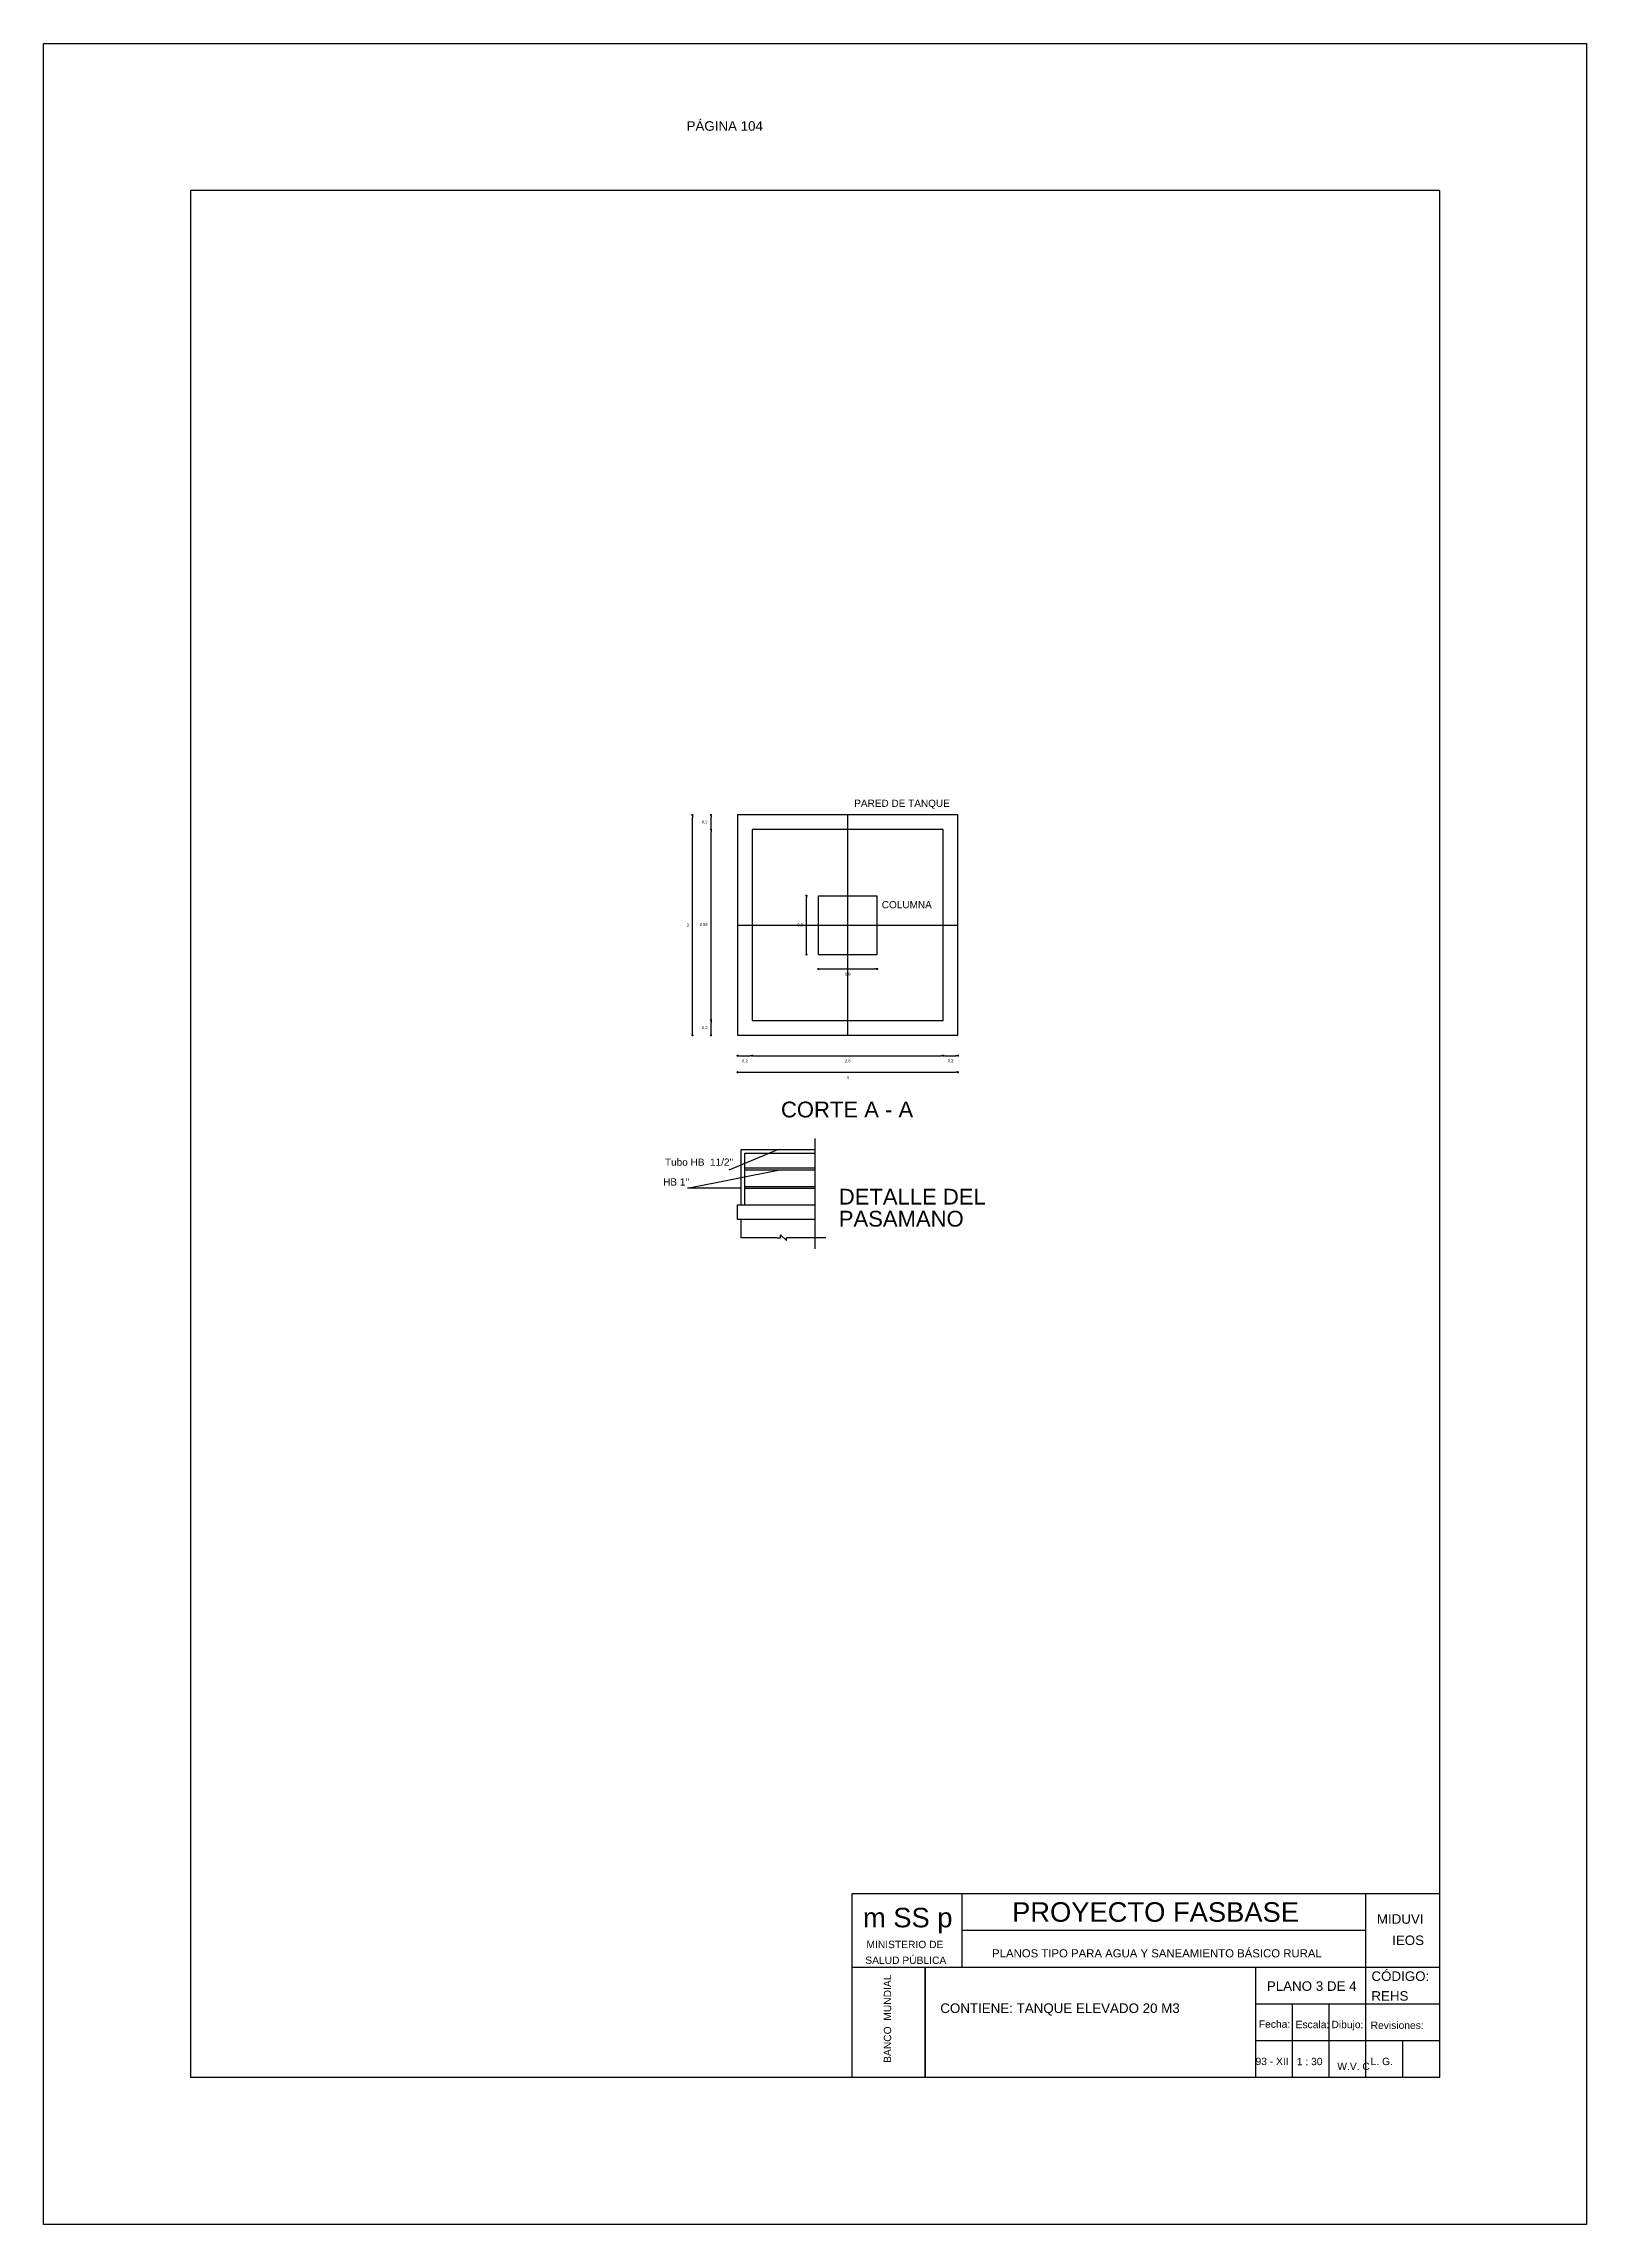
# Model space of a CAD drawing. Header units: metres. Extents: x 1704 to 4131, y 3282 to 4241.
# Drawn here: x 1752.43 to 1773.43, y 4209.1 to 4238.8 of the extents above; entities that cross this region are included whole.
import ezdxf
from ezdxf.enums import TextEntityAlignment as Align

# ---------------------------------------------------------------- set-up
doc = ezdxf.new("R2010")
doc.units = ezdxf.units.M
doc.linetypes.add('ACAD_ISO02W100', pattern=[15, 12, -3])
doc.layers.add('Cotas', color=7, linetype='Continuous')
doc.layers.add('Dibujo', color=7, linetype='Continuous')
doc.styles.add('Annotative', font='arial.ttf')
doc.styles.get("Standard").update_dxf_attribs({"font": 'arial.ttf'})
doc.dimstyles.new('Vero', dxfattribs={"dimtxt": 0.04, "dimasz": 0.03, "dimexe": 1.25, "dimexo": 0.625, "dimgap": 0.05, "dimtad": 2, "dimtih": 1, "dimtoh": 1, "dimtxsty": 'Standard', "dimblk": 'DOT', "dimcen": 0, "dimse1": 1, "dimse2": 1, "dimadec": 0, "dimazin": 0, "dimtfac": 1, "dimtix": 1, "dimtmove": 0, "dimatfit": 2, "dimfxl": 1, "dimarcsym": 2})

# ---------------------------------------------------------------- blocks, each defined once
blk = doc.blocks.new('_Dot')
at = {"color": 0, "linetype": 'ByBlock', "lineweight": -2}
blk.add_line((-0.5, 0), (-1, 0), dxfattribs=at)
at = {"color": 0, "linetype": 'ByBlock', "const_width": 0.5}
blk.add_lwpolyline([(-0.25, 0, 1), (0.25, 0, 1)], format="xyb", close=True, dxfattribs=at)
blk = doc.blocks.new('*D205')
at = {"layer": 'Cotas', "color": 0, "linetype": 'ByBlock', "lineweight": -2, "transparency": 16777216}
blk.add_line((1761.901, 4224.789), (1764.841, 4224.789), dxfattribs=at)
at = {"layer": 'Defpoints', "color": 0, "linetype": 'ByBlock', "transparency": 16777216}
for p in [(1761.871, 4225.293), (1764.871, 4225.293), (1764.871, 4224.789)]:
    blk.add_point(p, dxfattribs=at)
at = {"layer": 'Cotas', "color": 0, "linetype": 'ByBlock', "lineweight": -2, "transparency": 16777216, "xscale": 0.03, "yscale": 0.03, "zscale": 0.03, "rotation": 180}
blk.add_blockref('_Dot', (1761.871, 4224.789), dxfattribs=at)
at = {"layer": 'Cotas', "color": 0, "linetype": 'ByBlock', "lineweight": -2, "transparency": 16777216, "xscale": 0.03, "yscale": 0.03, "zscale": 0.03}
blk.add_blockref('_Dot', (1764.871, 4224.789), dxfattribs=at)
at = {"layer": 'Cotas', "color": 0, "linetype": 'ByBlock', "transparency": 16777216, "insert": (1763.371, 4224.718), "char_height": 0.04, "attachment_point": 5}
blk.add_mtext('3', dxfattribs=at)
blk = doc.blocks.new('*D206')
at = {"layer": 'Cotas', "color": 0, "linetype": 'ByBlock', "lineweight": -2, "transparency": 16777216}
blk.add_line((1761.901, 4225.014), (1762.041, 4225.014), dxfattribs=at)
at = {"layer": 'Defpoints', "color": 0, "linetype": 'ByBlock', "transparency": 16777216}
for p in [(1761.871, 4225.293), (1762.071, 4225.293), (1762.071, 4225.014)]:
    blk.add_point(p, dxfattribs=at)
at = {"layer": 'Cotas', "color": 0, "linetype": 'ByBlock', "lineweight": -2, "transparency": 16777216, "xscale": 0.03, "yscale": 0.03, "zscale": 0.03, "rotation": 180}
blk.add_blockref('_Dot', (1761.871, 4225.014), dxfattribs=at)
at = {"layer": 'Cotas', "color": 0, "linetype": 'ByBlock', "lineweight": -2, "transparency": 16777216, "xscale": 0.03, "yscale": 0.03, "zscale": 0.03}
blk.add_blockref('_Dot', (1762.071, 4225.014), dxfattribs=at)
at = {"layer": 'Cotas', "color": 0, "linetype": 'ByBlock', "transparency": 16777216, "insert": (1761.971, 4224.94), "char_height": 0.04, "attachment_point": 5}
blk.add_mtext('0,2', dxfattribs=at)
blk = doc.blocks.new('*D207')
at = {"layer": 'Cotas', "color": 0, "linetype": 'ByBlock', "lineweight": -2, "transparency": 16777216}
blk.add_line((1762.101, 4225.014), (1764.641, 4225.014), dxfattribs=at)
at = {"layer": 'Defpoints', "color": 0, "linetype": 'ByBlock', "transparency": 16777216}
for p in [(1762.071, 4225.493), (1764.671, 4225.493), (1764.671, 4225.014)]:
    blk.add_point(p, dxfattribs=at)
at = {"layer": 'Cotas', "color": 0, "linetype": 'ByBlock', "lineweight": -2, "transparency": 16777216, "xscale": 0.03, "yscale": 0.03, "zscale": 0.03, "rotation": 180}
blk.add_blockref('_Dot', (1762.071, 4225.014), dxfattribs=at)
at = {"layer": 'Cotas', "color": 0, "linetype": 'ByBlock', "lineweight": -2, "transparency": 16777216, "xscale": 0.03, "yscale": 0.03, "zscale": 0.03}
blk.add_blockref('_Dot', (1764.671, 4225.014), dxfattribs=at)
at = {"layer": 'Cotas', "color": 0, "linetype": 'ByBlock', "transparency": 16777216, "insert": (1763.371, 4224.94), "char_height": 0.04, "attachment_point": 5}
blk.add_mtext('2,6', dxfattribs=at)
blk = doc.blocks.new('*D208')
at = {"layer": 'Cotas', "color": 0, "linetype": 'ByBlock', "lineweight": -2, "transparency": 16777216}
blk.add_line((1764.701, 4225.014), (1764.841, 4225.014), dxfattribs=at)
at = {"layer": 'Defpoints', "color": 0, "linetype": 'ByBlock', "transparency": 16777216}
for p in [(1764.671, 4225.493), (1764.871, 4225.493), (1764.871, 4225.014)]:
    blk.add_point(p, dxfattribs=at)
at = {"layer": 'Cotas', "color": 0, "linetype": 'ByBlock', "lineweight": -2, "transparency": 16777216, "xscale": 0.03, "yscale": 0.03, "zscale": 0.03, "rotation": 180}
blk.add_blockref('_Dot', (1764.671, 4225.014), dxfattribs=at)
at = {"layer": 'Cotas', "color": 0, "linetype": 'ByBlock', "lineweight": -2, "transparency": 16777216, "xscale": 0.03, "yscale": 0.03, "zscale": 0.03}
blk.add_blockref('_Dot', (1764.871, 4225.014), dxfattribs=at)
at = {"layer": 'Cotas', "color": 0, "linetype": 'ByBlock', "transparency": 16777216, "insert": (1764.771, 4224.94), "char_height": 0.04, "attachment_point": 5}
blk.add_mtext('0,2', dxfattribs=at)
blk = doc.blocks.new('*D209')
at = {"layer": 'Cotas', "color": 0, "linetype": 'ByBlock', "lineweight": -2, "transparency": 16777216}
blk.add_line((1763.001, 4226.195), (1763.741, 4226.195), dxfattribs=at)
at = {"layer": 'Defpoints', "color": 0, "linetype": 'ByBlock', "transparency": 16777216}
for p in [(1762.971, 4226.393), (1763.771, 4226.393), (1763.771, 4226.195)]:
    blk.add_point(p, dxfattribs=at)
at = {"layer": 'Cotas', "color": 0, "linetype": 'ByBlock', "lineweight": -2, "transparency": 16777216, "xscale": 0.03, "yscale": 0.03, "zscale": 0.03, "rotation": 180}
blk.add_blockref('_Dot', (1762.971, 4226.195), dxfattribs=at)
at = {"layer": 'Cotas', "color": 0, "linetype": 'ByBlock', "lineweight": -2, "transparency": 16777216, "xscale": 0.03, "yscale": 0.03, "zscale": 0.03}
blk.add_blockref('_Dot', (1763.771, 4226.195), dxfattribs=at)
at = {"layer": 'Cotas', "color": 0, "linetype": 'ByBlock', "transparency": 16777216, "insert": (1763.371, 4226.121), "char_height": 0.04, "attachment_point": 5}
blk.add_mtext('0,8', dxfattribs=at)
blk = doc.blocks.new('*D210')
at = {"layer": 'Cotas', "color": 0, "linetype": 'ByBlock', "lineweight": -2, "transparency": 16777216}
blk.add_line((1762.809, 4226.423), (1762.809, 4227.163), dxfattribs=at)
at = {"layer": 'Defpoints', "color": 0, "linetype": 'ByBlock', "transparency": 16777216}
for p in [(1762.809, 4227.193), (1762.971, 4227.193), (1762.971, 4226.393)]:
    blk.add_point(p, dxfattribs=at)
at = {"layer": 'Cotas', "color": 0, "linetype": 'ByBlock', "lineweight": -2, "transparency": 16777216, "xscale": 0.03, "yscale": 0.03, "zscale": 0.03}
for p, rotation in [((1762.809, 4227.193), 90), ((1762.809, 4226.393), 270)]:
    blk.add_blockref('_Dot', p, dxfattribs=dict(at, rotation=rotation))
at = {"layer": 'Cotas', "color": 0, "linetype": 'ByBlock', "transparency": 16777216, "insert": (1762.722, 4226.793), "char_height": 0.04, "attachment_point": 5}
blk.add_mtext('0,8', dxfattribs=at)
blk = doc.blocks.new('*D211')
at = {"layer": 'Cotas', "color": 0, "linetype": 'ByBlock', "lineweight": -2, "transparency": 16777216}
blk.add_line((1761.257, 4225.323), (1761.257, 4228.263), dxfattribs=at)
at = {"layer": 'Defpoints', "color": 0, "linetype": 'ByBlock', "transparency": 16777216}
for p in [(1761.257, 4228.293), (1761.871, 4228.293), (1761.871, 4225.293)]:
    blk.add_point(p, dxfattribs=at)
at = {"layer": 'Cotas', "color": 0, "linetype": 'ByBlock', "lineweight": -2, "transparency": 16777216, "xscale": 0.03, "yscale": 0.03, "zscale": 0.03}
for p, rotation in [((1761.257, 4228.293), 90), ((1761.257, 4225.293), 270)]:
    blk.add_blockref('_Dot', p, dxfattribs=dict(at, rotation=rotation))
at = {"layer": 'Cotas', "color": 0, "linetype": 'ByBlock', "transparency": 16777216, "insert": (1761.194, 4226.793), "char_height": 0.04, "attachment_point": 5}
blk.add_mtext('3', dxfattribs=at)
blk = doc.blocks.new('*D212')
at = {"layer": 'Cotas', "color": 0, "linetype": 'ByBlock', "lineweight": -2, "transparency": 16777216}
blk.add_line((1761.51, 4225.323), (1761.51, 4225.463), dxfattribs=at)
at = {"layer": 'Defpoints', "color": 0, "linetype": 'ByBlock', "transparency": 16777216}
for p in [(1761.51, 4225.493), (1761.871, 4225.493), (1761.871, 4225.293)]:
    blk.add_point(p, dxfattribs=at)
at = {"layer": 'Cotas', "color": 0, "linetype": 'ByBlock', "lineweight": -2, "transparency": 16777216, "xscale": 0.03, "yscale": 0.03, "zscale": 0.03}
for p, rotation in [((1761.51, 4225.493), 90), ((1761.51, 4225.293), 270)]:
    blk.add_blockref('_Dot', p, dxfattribs=dict(at, rotation=rotation))
at = {"layer": 'Cotas', "color": 0, "linetype": 'ByBlock', "transparency": 16777216, "insert": (1761.424, 4225.393), "char_height": 0.04, "attachment_point": 5}
blk.add_mtext('0,2', dxfattribs=at)
blk = doc.blocks.new('*D213')
at = {"layer": 'Cotas', "color": 0, "linetype": 'ByBlock', "lineweight": -2, "transparency": 16777216}
blk.add_line((1761.51, 4225.531), (1761.51, 4228.063), dxfattribs=at)
at = {"layer": 'Defpoints', "color": 0, "linetype": 'ByBlock', "transparency": 16777216}
for p in [(1761.51, 4228.093), (1762.071, 4228.093), (1762.071, 4225.501)]:
    blk.add_point(p, dxfattribs=at)
at = {"layer": 'Cotas', "color": 0, "linetype": 'ByBlock', "lineweight": -2, "transparency": 16777216, "xscale": 0.03, "yscale": 0.03, "zscale": 0.03}
for p, rotation in [((1761.51, 4228.093), 90), ((1761.51, 4225.501), 270)]:
    blk.add_blockref('_Dot', p, dxfattribs=dict(at, rotation=rotation))
at = {"layer": 'Cotas', "color": 0, "linetype": 'ByBlock', "transparency": 16777216, "insert": (1761.408, 4226.797), "char_height": 0.04, "attachment_point": 5}
blk.add_mtext('2,59', dxfattribs=at)
blk = doc.blocks.new('*D214')
at = {"layer": 'Cotas', "color": 0, "linetype": 'ByBlock', "lineweight": -2, "transparency": 16777216}
blk.add_line((1761.51, 4228.123), (1761.51, 4228.263), dxfattribs=at)
at = {"layer": 'Defpoints', "color": 0, "linetype": 'ByBlock', "transparency": 16777216}
for p in [(1761.51, 4228.293), (1762.071, 4228.293), (1762.071, 4228.093)]:
    blk.add_point(p, dxfattribs=at)
at = {"layer": 'Cotas', "color": 0, "linetype": 'ByBlock', "lineweight": -2, "transparency": 16777216, "xscale": 0.03, "yscale": 0.03, "zscale": 0.03}
for p, rotation in [((1761.51, 4228.293), 90), ((1761.51, 4228.093), 270)]:
    blk.add_blockref('_Dot', p, dxfattribs=dict(at, rotation=rotation))
at = {"layer": 'Cotas', "color": 0, "linetype": 'ByBlock', "transparency": 16777216, "insert": (1761.424, 4228.193), "char_height": 0.04, "attachment_point": 5}
blk.add_mtext('0,2', dxfattribs=at)

msp = doc.modelspace()

# ---------------------------------------------------------------- linework, layer by layer
at = {"layer": 'Dibujo', "color": 0, "linetype": 'ByBlock'}
for p, q in [((1752.425, 4238.798), (1773.425, 4238.798)), ((1752.425, 4209.098), (1752.425, 4238.798)), ((1752.425, 4238.798), (1755.425, 4238.798)), ((1752.425, 4238.798), (1754.925, 4238.798)), ((1773.425, 4238.798), (1773.425, 4209.098)), ((1754.425, 4236.798), (1754.425, 4211.098)), ((1771.425, 4236.798), (1754.425, 4236.798)), ((1771.425, 4236.798), (1771.425, 4211.098)), ((1763.371, 4228.293), (1761.871, 4228.293)), ((1761.871, 4228.293), (1761.871, 4225.293)), ((1763.371, 4228.093), (1762.071, 4228.093)), ((1762.071, 4228.093), (1762.071, 4225.493)), ((1764.871, 4228.293), (1763.371, 4228.293)), ((1764.671, 4228.093), (1763.371, 4228.093)), ((1764.671, 4225.493), (1764.671, 4228.093)), ((1764.871, 4225.293), (1764.871, 4228.293)), ((1762.071, 4225.493), (1764.671, 4225.493)), ((1761.871, 4225.293), (1764.871, 4225.293)), ((1761.758, 4223.46), (1762.421, 4223.735)), ((1761.921, 4222.985), (1761.921, 4223.735)), ((1761.921, 4223.735), (1762.921, 4223.735)), ((1761.971, 4222.985), (1761.971, 4223.685)), ((1761.971, 4223.685), (1762.921, 4223.685)), ((1761.188, 4223.21), (1762.446, 4223.46)), ((1761.971, 4223.485), (1762.921, 4223.485)), ((1761.971, 4223.46), (1762.921, 4223.46)), ((1761.921, 4223.21), (1761.188, 4223.21)), ((1761.971, 4223.235), (1762.921, 4223.235)), ((1761.971, 4223.21), (1762.921, 4223.21)), ((1761.871, 4222.785), (1761.871, 4222.985)), ((1761.871, 4222.985), (1762.921, 4222.985)), ((1762.921, 4222.785), (1761.871, 4222.785)), ((1761.921, 4222.535), (1761.921, 4222.785)), ((1762.411, 4222.535), (1761.921, 4222.535)), ((1762.411, 4222.535), (1762.456, 4222.535)), ((1762.536, 4222.496), (1762.456, 4222.576)), ((1762.456, 4222.535), (1762.456, 4222.576)), ((1763.071, 4222.535), (1762.536, 4222.535)), ((1762.536, 4222.496), (1762.536, 4222.535)), ((1763.425, 4213.598), (1763.425, 4211.098)), ((1771.425, 4213.598), (1763.425, 4213.598)), ((1764.925, 4213.598), (1764.925, 4212.598)), ((1770.425, 4211.098), (1770.425, 4213.598)), ((1770.425, 4213.098), (1764.925, 4213.098)), ((1771.425, 4212.598), (1763.425, 4212.598)), ((1764.425, 4212.598), (1764.425, 4211.098)), ((1764.425, 4211.098), (1764.425, 4212.598)), ((1768.925, 4211.098), (1768.925, 4212.598)), ((1771.425, 4212.098), (1768.925, 4212.098)), ((1769.425, 4211.098), (1769.425, 4212.098)), ((1769.925, 4211.098), (1769.925, 4212.098)), ((1771.425, 4211.598), (1768.925, 4211.598)), ((1770.925, 4211.098), (1770.925, 4211.598)), ((1771.425, 4211.098), (1754.425, 4211.098)), ((1773.425, 4209.098), (1752.425, 4209.098))]:
    msp.add_line(p, q, dxfattribs=at)
at = {"layer": 'Dibujo', "color": 0, "linetype": 'ACAD_ISO02W100'}
for p, q in [((1763.371, 4225.293), (1763.371, 4228.293)), ((1762.971, 4226.393), (1762.971, 4227.193)), ((1762.971, 4227.193), (1763.771, 4227.193)), ((1763.771, 4226.393), (1763.771, 4227.193)), ((1761.871, 4226.793), (1764.871, 4226.793)), ((1762.971, 4226.393), (1763.771, 4226.393)), ((1762.921, 4223.885), (1762.921, 4222.385))]:
    msp.add_line(p, q, dxfattribs=at)

# ---------------------------------------------------------------- texts
at = {"layer": 'Dibujo', "color": 0, "linetype": 'ByBlock'}
for s, height, p in [('PARED DE TANQUE', 0.09755, (1763.459, 4228.403)), ('COLUMNA', 0.0976, (1763.834, 4227.022)), ("HB 1''", 0.0976, (1760.858, 4223.246)), ("Tubo HB  11/2''", 0.09755, (1760.883, 4223.516)), ('m SS p', 0.2662, (1763.578, 4213.143)), ('PROYECTO FASBASE', 0.26624, (1765.608, 4213.219)), ('PLANOS TIPO PARA AGUA Y SANEAMIENTO BÁSICO RURAL', 0.11076, (1765.336, 4212.734))]:
    msp.add_text(s, height=height, dxfattribs=at).set_placement(p)
at = {"layer": 'Dibujo', "linetype": 'ACAD_ISO02W100'}
for s, height, p in [('CORTE A - A', 0.21478, (1762.462, 4224.174)), ('DETALLE DEL', 0.21478, (1763.249, 4222.987)), ('PASAMANO', 0.2148, (1763.249, 4222.687))]:
    msp.add_text(s, height=height, dxfattribs=at).set_placement(p)
at = {"layer": 'Dibujo', "color": 0, "linetype": 'ByBlock', "style": 'Annotative'}
for s, p in [('MIDUVI', (1770.574, 4213.192)), ('IEOS', (1770.782, 4212.902)), ('PLANO 3 DE 4', (1769.076, 4212.278)), ('CÓDIGO:', (1770.5, 4212.413)), ('CONTIENE: TANQUE ELEVADO 20 M3', (1764.631, 4211.977)), ('REHS', (1770.499, 4212.144))]:
    msp.add_text(s, height=0.13, dxfattribs=at).set_placement(p)
at = {"layer": 'Dibujo', "color": 0, "linetype": 'ByBlock'}
for s, p in [('MINISTERIO DE', (1764.149, 4212.86)), ('SALUD PÚBLICA', (1764.161, 4212.645)), ('Fecha:', (1769.18, 4211.775)), ('Escala:', (1769.697, 4211.77)), ('Dibujo:', (1770.173, 4211.77)), ('Revisiones:', (1770.85, 4211.759)), ('93 - XII', (1769.147, 4211.268)), ('1 : 30', (1769.659, 4211.266)), ('W.V. C', (1770.256, 4211.2)), ('L. G. ', (1770.659, 4211.267))]:
    msp.add_text(s, height=0.1, dxfattribs=at).set_placement(p, align=Align.CENTER)
msp.add_text('BANCO  MUNDIAL', height=0.1, rotation=90, dxfattribs=at).set_placement((1763.962, 4211.899), align=Align.CENTER)
at = {"layer": 'Dibujo', "color": 0, "linetype": 'ByBlock', "insert": (1761.177, 4237.741), "char_height": 0.13, "width": 2.90393, "attachment_point": 1}
msp.add_mtext('PÁGINA 104', dxfattribs=at)

# ---------------------------------------------------------------- dimensions: what is measured, and where the dimension line sits
at = {"layer": 'Cotas', "color": 0, "linetype": 'ByBlock'}
for base, p1, p2, picture, middle in [((1761.257, 4228.293), (1761.871, 4225.293), (1761.871, 4228.293), '*D211', (1761.194, 4226.793)), ((1761.51, 4228.093), (1762.071, 4225.501), (1762.071, 4228.093), '*D213', (1761.408, 4226.797)), ((1761.51, 4228.293), (1762.071, 4228.093), (1762.071, 4228.293), '*D214', (1761.424, 4228.193)), ((1762.809, 4227.193), (1762.971, 4226.393), (1762.971, 4227.193), '*D210', (1762.722, 4226.793)), ((1761.51, 4225.493), (1761.871, 4225.293), (1761.871, 4225.493), '*D212', (1761.424, 4225.393))]:
    dim = msp.add_linear_dim(base=base, p1=p1, p2=p2, angle=90, dimstyle='Vero', dxfattribs=at)
    dim.commit()
    dim.dimension.update_dxf_attribs({"geometry": picture, "text_midpoint": middle})
for base, p1, p2, picture, middle in [((1763.771, 4226.195), (1762.971, 4226.393), (1763.771, 4226.393), '*D209', (1763.371, 4226.121)), ((1764.671, 4225.014), (1762.071, 4225.493), (1764.671, 4225.493), '*D207', (1763.371, 4224.94)), ((1764.871, 4225.014), (1764.671, 4225.493), (1764.871, 4225.493), '*D208', (1764.771, 4224.94)), ((1764.871, 4224.789), (1761.871, 4225.293), (1764.871, 4225.293), '*D205', (1763.371, 4224.718)), ((1762.071, 4225.014), (1761.871, 4225.293), (1762.071, 4225.293), '*D206', (1761.971, 4224.94))]:
    dim = msp.add_linear_dim(base=base, p1=p1, p2=p2, dimstyle='Vero', dxfattribs=at)
    dim.commit()
    dim.dimension.update_dxf_attribs({"geometry": picture, "text_midpoint": middle})

doc.saveas('drawing.dxf')
